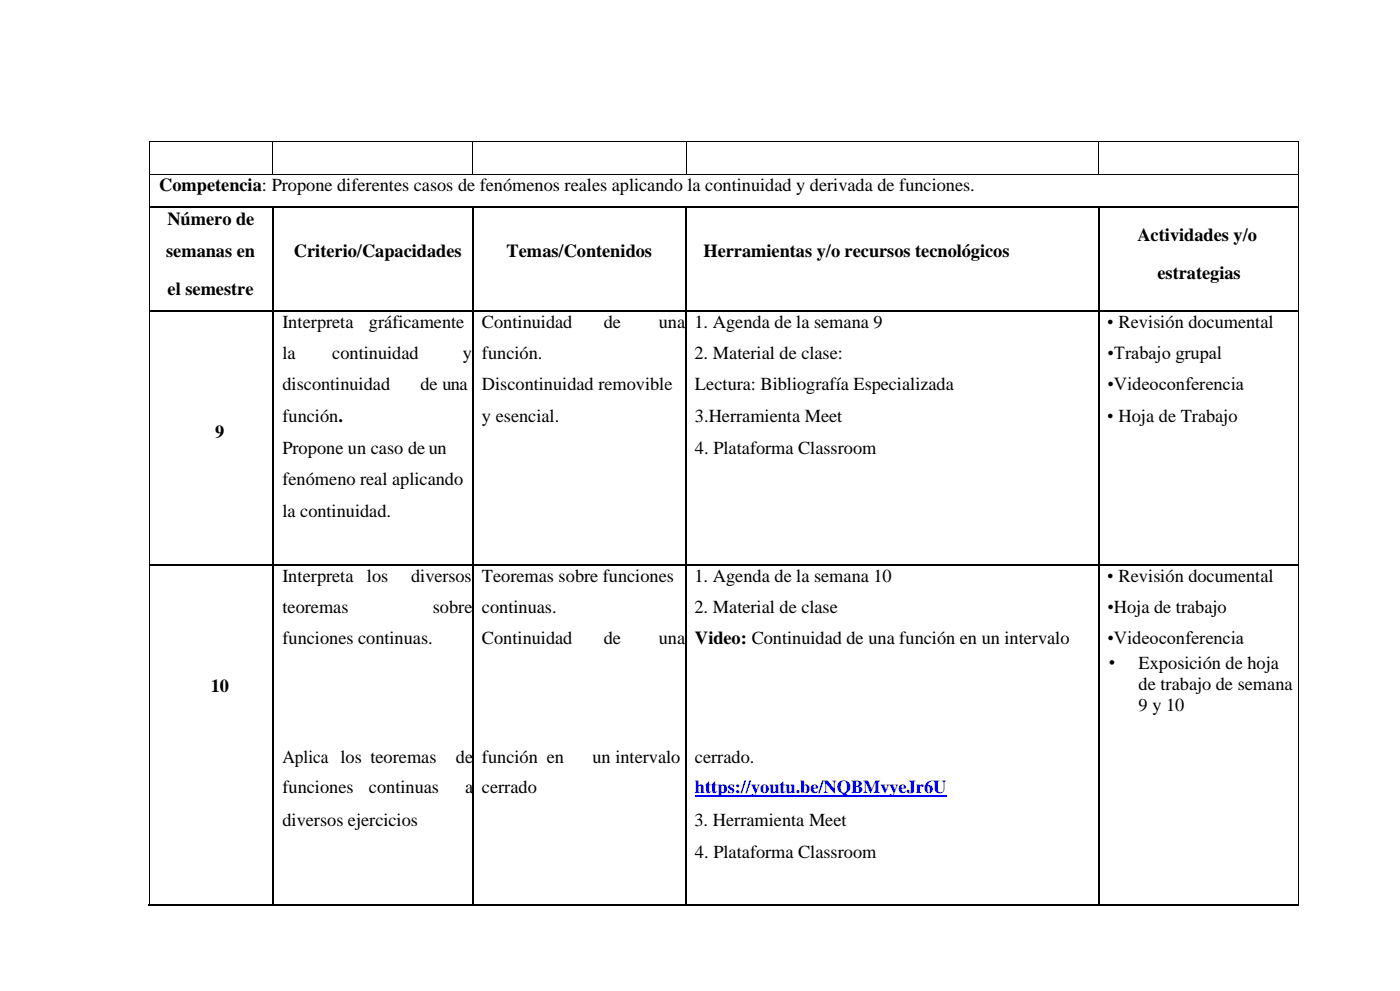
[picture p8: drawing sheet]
<svg xmlns="http://www.w3.org/2000/svg" width="297mm" height="210mm" viewBox="0 0 297 210" stroke-linecap="round" stroke-linejoin="round" font-family="sans-serif">
<defs><g id="words">
<g font-size="3.9">
<text x="33.8" y="40.5">Competencia: Propone diferentes casos de fenómenos reales aplicando la continuidad y derivada de funciones.</text>
<text x="35.5" y="47.7">Número de</text>
<text x="241.3" y="51.1">Actividades y/o</text>
<text x="35.2" y="54.4">semanas en</text>
<text x="62.4" y="54.4">Criterio/Capacidades</text>
<text x="107.5" y="54.4">Temas/Contenidos</text>
<text x="149.2" y="54.4">Herramientas y/o recursos tecnológicos</text>
<text x="245.6" y="59.2">estrategias</text>
<text x="35.6" y="62.6">el semestre</text>
<text x="59.9" y="69.6">Interpreta</text>
<text x="78.3" y="69.6">gráficamente</text>
<text x="102.3" y="69.6">Continuidad</text>
<text x="128.1" y="69.6">de</text>
<text x="139.8" y="69.6">una</text>
<text x="147.3" y="69.6">1. Agenda de la semana 9</text>
<text x="234.9" y="69.6">• Revisión documental</text>
<text x="59.9" y="76.2">la</text>
<text x="70.5" y="76.2">continuidad</text>
<text x="98.2" y="76.2">y</text>
<text x="102.3" y="76.2">función.</text>
<text x="147.3" y="76.2">2. Material de clase:</text>
<text x="235" y="76.2">•Trabajo grupal</text>
<text x="59.9" y="82.8">discontinuidad</text>
<text x="89.2" y="82.8">de una</text>
<text x="102.3" y="82.8">Discontinuidad removible</text>
<text x="147.5" y="82.8">Lectura: Bibliografía Especializada</text>
<text x="235" y="82.8">•Videoconferencia</text>
<text x="59.9" y="89.4">función.</text>
<text x="102.3" y="89.4">y esencial.</text>
<text x="147.5" y="89.4">3.Herramienta Meet</text>
<text x="234.9" y="89.4">• Hoja de Trabajo</text>
<text x="45.6" y="92.9">9</text>
<text x="59.9" y="96.2">Propone un caso de un</text>
<text x="147.5" y="96.2">4. Plataforma Classroom</text>
<text x="59.9" y="102.9">fenómeno real aplicando</text>
<text x="59.9" y="109.5">la continuidad.</text>
<text x="59.9" y="123.3">Interpreta</text>
<text x="77.9" y="123.3">los</text>
<text x="87.3" y="123.3">diversos</text>
<text x="102.3" y="123.3">Teoremas sobre funciones</text>
<text x="147.3" y="123.3">1. Agenda de la semana 10</text>
<text x="234.9" y="123.3">• Revisión documental</text>
<text x="59.9" y="129.9">teoremas</text>
<text x="91.8" y="129.9">sobre</text>
<text x="102.3" y="129.9">continuas.</text>
<text x="147.3" y="129.9">2. Material de clase</text>
<text x="235" y="129.9">•Hoja de trabajo</text>
<text x="59.9" y="136.5">funciones continuas.</text>
<text x="102.3" y="136.5">Continuidad</text>
<text x="128.1" y="136.5">de</text>
<text x="139.8" y="136.5">una</text>
<text x="147.5" y="136.5">Video: Continuidad de una función en un intervalo</text>
<text x="235" y="136.5">•Videoconferencia</text>
<text x="235.3" y="141.8">•</text>
<text x="241.6" y="141.8">Exposición de hoja</text>
<text x="44.7" y="146.7">10</text>
<text x="241.6" y="146.2">de trabajo de semana</text>
<text x="241.6" y="150.7">9 y 10</text>
<text x="59.9" y="161.7">Aplica los teoremas</text>
<text x="96.7" y="161.7">de</text>
<text x="102.3" y="161.7">función en</text>
<text x="125.7" y="161.7">un intervalo</text>
<text x="147.5" y="161.7">cerrado.</text>
<text x="59.9" y="168.1">funciones</text>
<text x="78.3" y="168.1">continuas</text>
<text x="98.7" y="168.1">a</text>
<text x="102.3" y="168.1">cerrado</text>
<text x="59.9" y="175.2">diversos ejercicios</text>
<text x="147.3" y="175.2">3. Herramienta Meet</text>
<text x="147.5" y="181.9">4. Plataforma Classroom</text>
</g>
<text font-size="3.9" fill="#00f" x="147.5" y="168.1">https://youtu.be/NQBMvyeJr6U</text>
</g></defs>
<g fill="#000">
<path d="M31.5 29.9h.2v.2h-.2z" fill-rule="evenodd"/>
<path d="M31.5 29.9h.2v.2h-.2z" fill-rule="evenodd"/>
<path d="M31.5 36.8h.2v.2h-.2z" fill-rule="evenodd"/>
<path d="M57.8 29.9h.2v.2h-.2z" fill-rule="evenodd"/>
<path d="M57.8 36.8h.2v.2h-.2z" fill-rule="evenodd"/>
<path d="M100.3 29.9h.1v.2h-.1z" fill-rule="evenodd"/>
<path d="M100.3 36.8h.1v.2h-.1z" fill-rule="evenodd"/>
<path d="M145.5 29.9h.1v.2h-.1z" fill-rule="evenodd"/>
<path d="M145.5 36.8h.1v.2h-.1z" fill-rule="evenodd"/>
<path d="M233 29.9h.2v.2h-.2z" fill-rule="evenodd"/>
<path d="M233 36.8h.2v.2h-.2z" fill-rule="evenodd"/>
<path d="M275.4 29.9h.2v.2h-.2z" fill-rule="evenodd"/>
<path d="M275.4 29.9h.2v.2h-.2z" fill-rule="evenodd"/>
<path d="M275.4 36.8h.2v.2h-.2z" fill-rule="evenodd"/>
<path d="M31.5 43.7h.2v.3h-.2z" fill-rule="evenodd"/>
<path d="M31.5 49.6h.2v.3h-.2z" fill-rule="evenodd"/>
<path d="M31.5 54.4h.2v.3h-.2z" fill-rule="evenodd"/>
<path d="M31.5 57.8h.2v.3h-.2z" fill-rule="evenodd"/>
<path d="M57.7 43.7h.3v.3h-.3z" fill-rule="evenodd"/>
<path d="M57.7 49.6h.3v.3h-.3z" fill-rule="evenodd"/>
<path d="M57.7 54.4h.3v.3h-.3z" fill-rule="evenodd"/>
<path d="M57.7 57.8h.3v.3h-.3z" fill-rule="evenodd"/>
<path d="M100.2 43.7h.3v.3h-.3z" fill-rule="evenodd"/>
<path d="M100.2 49.6h.3v.3h-.3z" fill-rule="evenodd"/>
<path d="M100.2 54.4h.3v.3h-.3z" fill-rule="evenodd"/>
<path d="M100.2 57.8h.3v.3h-.3z" fill-rule="evenodd"/>
<path d="M145.4 43.7h.3v.3h-.3z" fill-rule="evenodd"/>
<path d="M145.4 49.6h.3v.3h-.3z" fill-rule="evenodd"/>
<path d="M145.4 54.4h.3v.3h-.3z" fill-rule="evenodd"/>
<path d="M145.4 57.8h.3v.3h-.3z" fill-rule="evenodd"/>
<path d="M233 43.7h.3v.3h-.3z" fill-rule="evenodd"/>
<path d="M233 49.6h.3v.3h-.3z" fill-rule="evenodd"/>
<path d="M233 54.4h.3v.3h-.3z" fill-rule="evenodd"/>
<path d="M233 57.8h.3v.3h-.3z" fill-rule="evenodd"/>
<path d="M275.4 43.7h.2v.3h-.2z" fill-rule="evenodd"/>
<path d="M275.4 49.6h.2v.3h-.2z" fill-rule="evenodd"/>
<path d="M275.4 54.4h.2v.3h-.2z" fill-rule="evenodd"/>
<path d="M275.4 57.8h.2v.3h-.2z" fill-rule="evenodd"/>
<path d="M31.5 65.8h.2v.3h-.2z" fill-rule="evenodd"/>
<path d="M31.5 71.4h.2v.3h-.2z" fill-rule="evenodd"/>
<path d="M31.5 78h.2v.3h-.2z" fill-rule="evenodd"/>
<path d="M57.7 65.8h.3v.3h-.3z" fill-rule="evenodd"/>
<path d="M57.7 71.4h.3v.3h-.3z" fill-rule="evenodd"/>
<path d="M57.7 78h.3v.3h-.3z" fill-rule="evenodd"/>
<path d="M77.2 65.8h.4v.3h-.4z" fill-rule="evenodd"/>
<path d="M100.2 65.8h.3v.3h-.3z" fill-rule="evenodd"/>
<path d="M100.2 71.4h.3v.3h-.3z" fill-rule="evenodd"/>
<path d="M100.2 78h.3v.3h-.3z" fill-rule="evenodd"/>
<path d="M123.5 65.8h.4v.3h-.4z" fill-rule="evenodd"/>
<path d="M135.8 65.8h.3v.3h-.3z" fill-rule="evenodd"/>
<path d="M145.4 65.8h.3v.3h-.3z" fill-rule="evenodd"/>
<path d="M145.4 71.4h.3v.3h-.3z" fill-rule="evenodd"/>
<path d="M145.4 78h.3v.3h-.3z" fill-rule="evenodd"/>
<path d="M150.8 65.8h.3v.3h-.3z" fill-rule="evenodd"/>
<path d="M233 65.8h.3v.3h-.3z" fill-rule="evenodd"/>
<path d="M233 71.4h.3v.3h-.3z" fill-rule="evenodd"/>
<path d="M233 78h.3v.3h-.3z" fill-rule="evenodd"/>
<path d="M275.4 65.8h.2v.3h-.2z" fill-rule="evenodd"/>
<path d="M275.4 71.4h.2v.3h-.2z" fill-rule="evenodd"/>
<path d="M275.4 78h.2v.3h-.2z" fill-rule="evenodd"/>
<path d="M31.5 84.6h.2v.4h-.2z" fill-rule="evenodd"/>
<path d="M31.5 91.3h.2v.4h-.2z" fill-rule="evenodd"/>
<path d="M31.5 98.1h.2v.3h-.2z" fill-rule="evenodd"/>
<path d="M57.7 84.6h.3v.4h-.3z" fill-rule="evenodd"/>
<path d="M57.7 91.3h.3v.4h-.3z" fill-rule="evenodd"/>
<path d="M57.7 98.1h.3v.3h-.3z" fill-rule="evenodd"/>
<path d="M100.2 84.6h.3v.4h-.3z" fill-rule="evenodd"/>
<path d="M100.2 91.3h.3v.4h-.3z" fill-rule="evenodd"/>
<path d="M100.2 98.1h.3v.3h-.3z" fill-rule="evenodd"/>
<path d="M145.4 84.6h.3v.4h-.3z" fill-rule="evenodd"/>
<path d="M145.4 91.3h.3v.4h-.3z" fill-rule="evenodd"/>
<path d="M145.4 98.1h.3v.3h-.3z" fill-rule="evenodd"/>
<path d="M233 84.6h.3v.4h-.3z" fill-rule="evenodd"/>
<path d="M233 91.3h.3v.4h-.3z" fill-rule="evenodd"/>
<path d="M233 98.1h.3v.3h-.3z" fill-rule="evenodd"/>
<path d="M275.4 84.6h.2v.4h-.2z" fill-rule="evenodd"/>
<path d="M275.4 91.3h.2v.4h-.2z" fill-rule="evenodd"/>
<path d="M275.4 98.1h.2v.3h-.2z" fill-rule="evenodd"/>
<path d="M31.5 104.8h.2v.3h-.2z" fill-rule="evenodd"/>
<path d="M31.5 119.6h.2v.3h-.2z" fill-rule="evenodd"/>
<path d="M57.7 104.8h.3v.3h-.3z" fill-rule="evenodd"/>
<path d="M57.7 119.6h.3v.3h-.3z" fill-rule="evenodd"/>
<path d="M77.2 119.6h.4v.3h-.4z" fill-rule="evenodd"/>
<path d="M84.7 119.6h.4v.3h-.4z" fill-rule="evenodd"/>
<path d="M94.8 119.6h.3v.3h-.3z" fill-rule="evenodd"/>
<path d="M100.2 104.8h.3v.3h-.3z" fill-rule="evenodd"/>
<path d="M100.2 119.6h.3v.3h-.3z" fill-rule="evenodd"/>
<path d="M123.5 119.6h.4v.3h-.4z" fill-rule="evenodd"/>
<path d="M135.8 119.6h.3v.3h-.3z" fill-rule="evenodd"/>
<path d="M145.4 104.8h.3v.3h-.3z" fill-rule="evenodd"/>
<path d="M145.4 119.6h.3v.3h-.3z" fill-rule="evenodd"/>
<path d="M150.8 119.6h.3v.3h-.3z" fill-rule="evenodd"/>
<path d="M233 104.8h.3v.3h-.3z" fill-rule="evenodd"/>
<path d="M233 119.6h.3v.3h-.3z" fill-rule="evenodd"/>
<path d="M275.4 104.8h.2v.3h-.2z" fill-rule="evenodd"/>
<path d="M275.4 119.6h.2v.3h-.2z" fill-rule="evenodd"/>
<path d="M31.5 125.1h.2v.4h-.2z" fill-rule="evenodd"/>
<path d="M31.5 131.7h.2v.4h-.2z" fill-rule="evenodd"/>
<path d="M57.7 125.1h.3v.4h-.3z" fill-rule="evenodd"/>
<path d="M57.7 131.7h.3v.4h-.3z" fill-rule="evenodd"/>
<path d="M100.2 125.1h.3v.4h-.3z" fill-rule="evenodd"/>
<path d="M100.2 131.7h.3v.4h-.3z" fill-rule="evenodd"/>
<path d="M145.4 125.1h.3v.4h-.3z" fill-rule="evenodd"/>
<path d="M145.4 131.7h.3v.4h-.3z" fill-rule="evenodd"/>
<path d="M233 125.1h.3v.4h-.3z" fill-rule="evenodd"/>
<path d="M233 131.7h.3v.4h-.3z" fill-rule="evenodd"/>
<path d="M275.4 125.1h.2v.4h-.2z" fill-rule="evenodd"/>
<path d="M275.4 131.7h.2v.4h-.2z" fill-rule="evenodd"/>
<path d="M31.5 156.8h.2v.4h-.2z" fill-rule="evenodd"/>
<path d="M57.7 156.8h.3v.4h-.3z" fill-rule="evenodd"/>
<path d="M100.2 156.8h.3v.4h-.3z" fill-rule="evenodd"/>
<path d="M145.4 156.8h.3v.4h-.3z" fill-rule="evenodd"/>
<path d="M233 156.8h.3v.4h-.3z" fill-rule="evenodd"/>
<path d="M275.4 156.8h.2v.4h-.2z" fill-rule="evenodd"/>
<path d="M31.5 163.4h.2v.3h-.2z" fill-rule="evenodd"/>
<path d="M31.5 170.4h.2v.3h-.2z" fill-rule="evenodd"/>
<path d="M31.5 177h.2v.4h-.2z" fill-rule="evenodd"/>
<path d="M57.7 163.4h.3v.3h-.3z" fill-rule="evenodd"/>
<path d="M57.7 170.4h.3v.3h-.3z" fill-rule="evenodd"/>
<path d="M57.7 177h.3v.4h-.3z" fill-rule="evenodd"/>
<path d="M100.2 163.4h.3v.3h-.3z" fill-rule="evenodd"/>
<path d="M100.2 170.4h.3v.3h-.3z" fill-rule="evenodd"/>
<path d="M100.2 177h.3v.4h-.3z" fill-rule="evenodd"/>
<path d="M145.4 163.4h.3v.3h-.3z" fill-rule="evenodd"/>
<path d="M145.4 170.4h.3v.3h-.3z" fill-rule="evenodd"/>
<path d="M145.4 177h.3v.4h-.3z" fill-rule="evenodd"/>
<path d="M233 163.4h.3v.3h-.3z" fill-rule="evenodd"/>
<path d="M233 170.4h.3v.3h-.3z" fill-rule="evenodd"/>
<path d="M233 177h.3v.4h-.3z" fill-rule="evenodd"/>
<path d="M275.4 163.4h.2v.3h-.2z" fill-rule="evenodd"/>
<path d="M275.4 170.4h.2v.3h-.2z" fill-rule="evenodd"/>
<path d="M275.4 177h.2v.4h-.2z" fill-rule="evenodd"/>
<path d="M57.7 191.8h.3v.3h-.3z" fill-rule="evenodd"/>
<path d="M94.8 191.8h.3v.3h-.3z" fill-rule="evenodd"/>
<path d="M100.2 191.8h.3v.3h-.3z" fill-rule="evenodd"/>
<path d="M123.5 191.8h.4v.3h-.4z" fill-rule="evenodd"/>
<path d="M145.4 191.8h.3v.3h-.3z" fill-rule="evenodd"/>
<path d="M233 191.8h.3v.3h-.3z" fill-rule="evenodd"/>
<path d="M275.4 191.8h.2v.3h-.2z" fill-rule="evenodd"/>
</g>
<g fill="none" stroke="#000" stroke-width=".21">
<path d="M31.6 30.1v6.7M31.6 37v6.7M31.7 30h26.1M31.7 36.9h26.1M57.9 30.1v6.7M58 30h42.3M58 36.9h42.3M100.3 30.1v6.7M100.4 30h45.1M100.4 36.9h45.1M145.6 30.1v6.7M145.6 30h87.4"/>
<path d="M145.6 36.9h87.4M233.1 30.1v6.7M233.2 30h42.2M233.2 36.9h42.2M275.5 30.1v6.7M275.5 37v6.7M31.6 44v5.6M31.6 49.9v4.5M31.6 54.7v3.1M31.6 58.1v7.7M275.5 44v5.6M275.5 49.9v4.5"/>
<path d="M275.5 54.7v3.1M275.5 58.1v7.7M31.6 66.1v5.3M31.6 71.7v6.3M31.6 78.3v6.3M275.5 66.1v5.3M275.5 71.7v6.3M275.5 78.3v6.3M31.6 85v6.3M31.6 91.7v6.4M31.6 98.4v6.4M275.5 85v6.3"/>
<path d="M275.5 91.7v6.4M275.5 98.4v6.4M31.6 105.1v14.5M31.6 119.9v5.2M275.5 105.1v14.5M275.5 119.9v5.2M31.6 125.5v6.2M31.6 132.1v24.7M275.5 125.5v6.2M275.5 132.1v24.7M31.6 157.2v6.2M275.5 157.2v6.2"/>
<path d="M31.6 163.7v6.7M31.6 170.7v6.3M31.6 177.4v14.4M275.5 163.7v6.7M275.5 170.7v6.3M275.5 177.4v14.4"/>
</g>
<g fill="none" stroke="#000" stroke-width=".34">
<path d="M31.7 43.8h26M57.9 44v5.6M57.9 49.9v4.5M57.9 54.7v3.1M57.9 58.1v7.7M58 43.8h42.2M100.3 44v5.6M100.3 49.9v4.5M100.3 54.7v3.1M100.3 58.1v7.7M100.5 43.8h44.9M145.6 44v5.6"/>
<path d="M145.6 49.9v4.5M145.6 54.7v3.1M145.6 58.1v7.7M145.7 43.8h87.3M233.1 44v5.6M233.1 49.9v4.5M233.1 54.7v3.1M233.1 58.1v7.7M233.3 43.8h42.1M31.7 65.9h26M57.9 66.1v5.3M57.9 71.7v6.3"/>
<path d="M57.9 78.3v6.3M58 65.9h19.2M77.6 65.9h22.6M100.3 66.1v5.3M100.3 71.7v6.3M100.3 78.3v6.3M100.5 65.9h23M123.9 65.9h11.9M136.1 65.9h9.3M145.6 66.1v5.3M145.6 71.7v6.3M145.6 78.3v6.3"/>
<path d="M145.7 65.9h5.1M151.1 65.9h81.9M233.1 66.1v5.3M233.1 71.7v6.3M233.1 78.3v6.3M233.3 65.9h42.1M57.9 85v6.3M57.9 91.7v6.4M57.9 98.4v6.4M100.3 85v6.3M100.3 91.7v6.4M100.3 98.4v6.4"/>
<path d="M145.6 85v6.3M145.6 91.7v6.4M145.6 98.4v6.4M233.1 85v6.3M233.1 91.7v6.4M233.1 98.4v6.4M31.7 119.7h26M57.9 105.1v14.5M57.9 119.9v5.2M58 119.7h19.2M77.6 119.7h7.1M85.1 119.7h9.7"/>
<path d="M95.1 119.7h5.1M100.3 105.1v14.5M100.3 119.9v5.2M100.5 119.7h23M123.9 119.7h11.9M136.1 119.7h9.3M145.6 105.1v14.5M145.6 119.9v5.2M145.7 119.7h5.1M151.1 119.7h81.9M233.1 105.1v14.5M233.1 119.9v5.2"/>
<path d="M233.3 119.7h42.1M57.9 125.5v6.2M57.9 132.1v24.7M100.3 125.5v6.2M100.3 132.1v24.7M145.6 125.5v6.2M145.6 132.1v24.7M233.1 125.5v6.2M233.1 132.1v24.7M57.9 157.2v6.2M100.3 157.2v6.2M145.6 157.2v6.2"/>
<path d="M233.1 157.2v6.2M57.9 163.7v6.7M57.9 170.7v6.3M57.9 177.4v14.4M100.3 163.7v6.7M100.3 170.7v6.3M100.3 177.4v14.4M145.6 163.7v6.7M145.6 170.7v6.3M145.6 177.4v14.4M233.1 163.7v6.7M233.1 170.7v6.3"/>
<path d="M233.1 177.4v14.4M31.5 191.9h26.2M58 191.9h36.8M95.1 191.9h5.1M100.5 191.9h23M123.9 191.9h21.5M145.7 191.9h87.3M233.3 191.9h42.1"/>
</g>
<path d="M147.5 168.8h53.3" fill="none" stroke="#00f" stroke-width=".38"/>
<use href="#words"/>
</svg>
